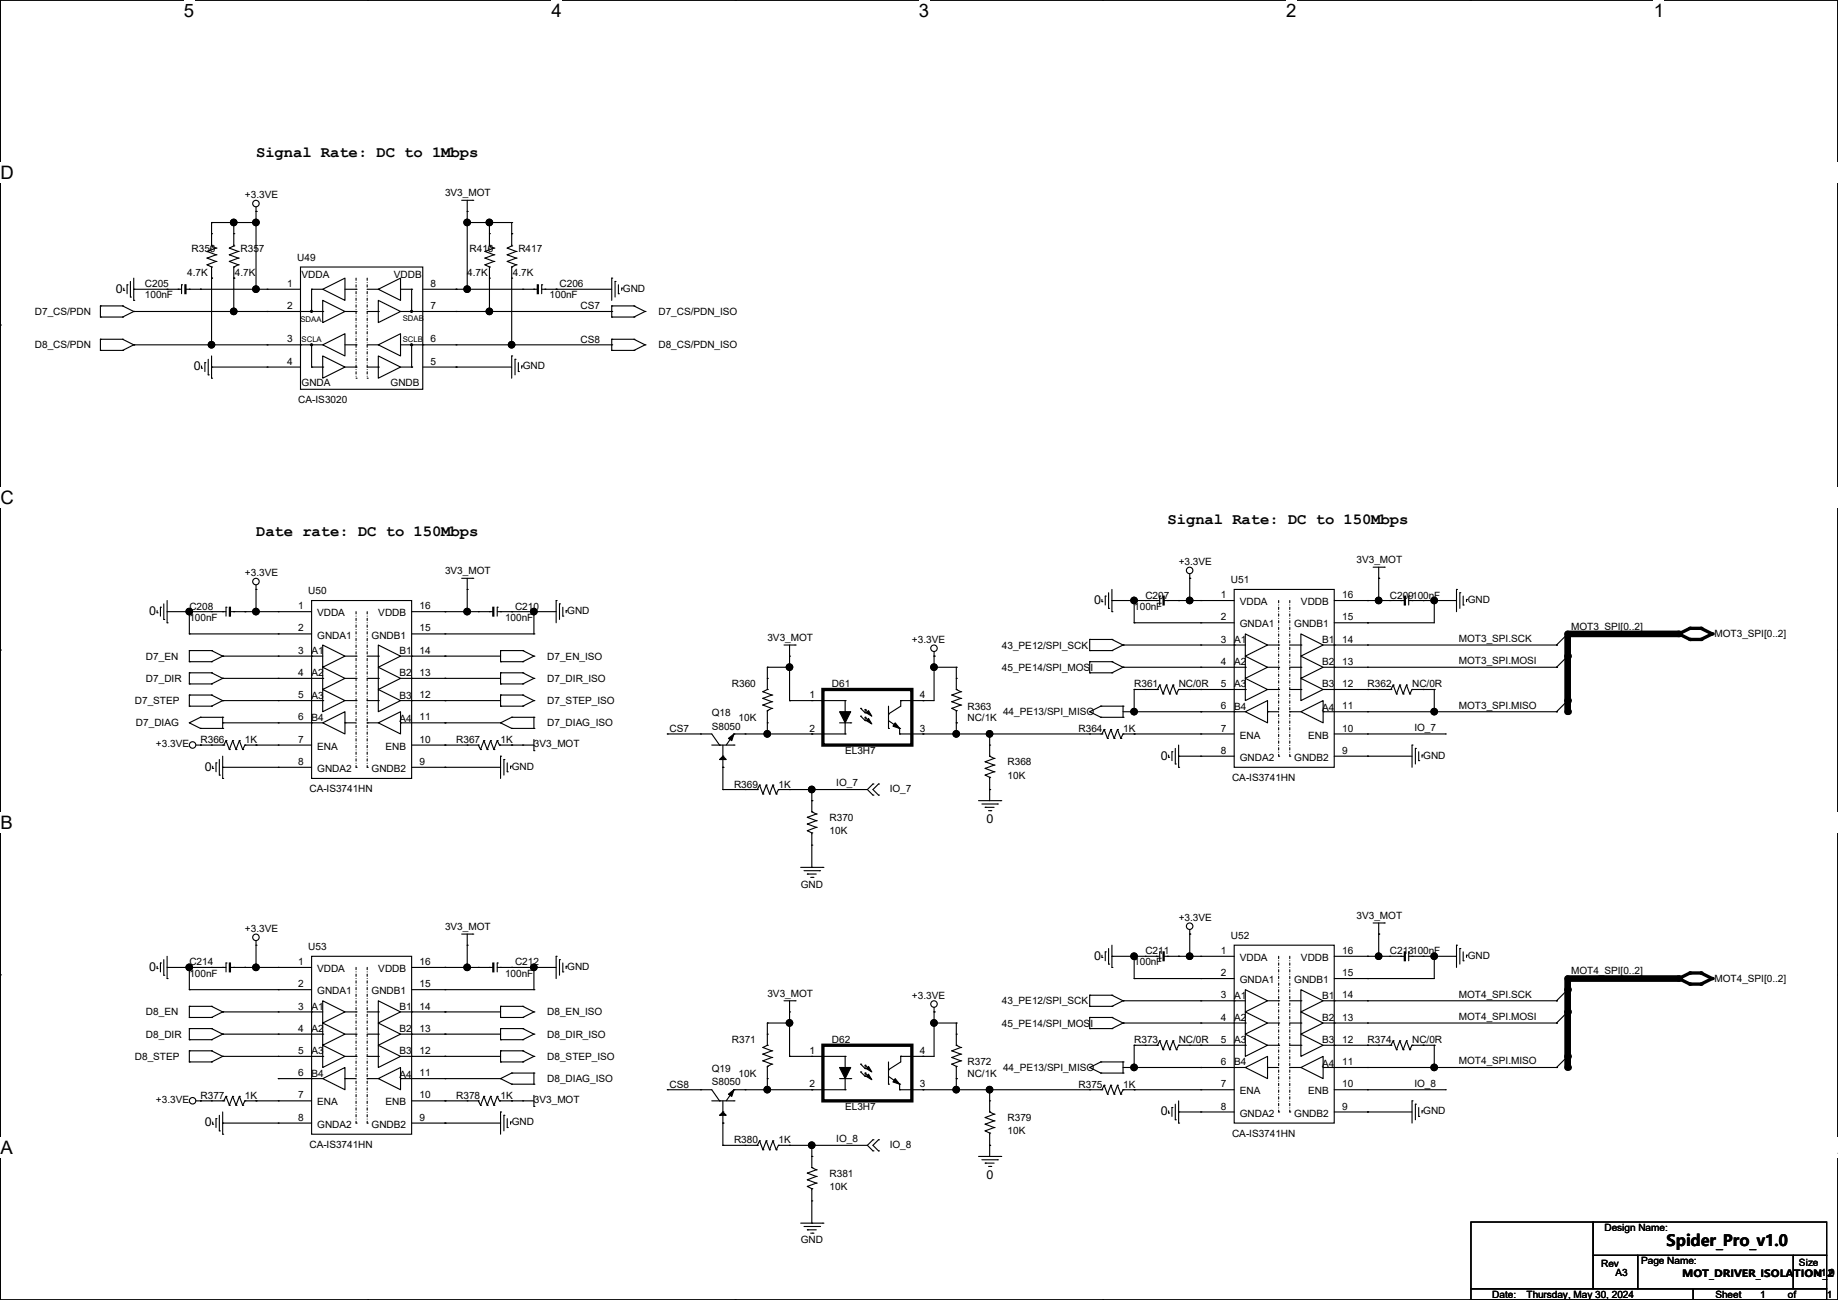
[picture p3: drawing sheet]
<svg xmlns="http://www.w3.org/2000/svg" width="420mm" height="297mm" viewBox="0 0 420 297" stroke-linecap="round" stroke-linejoin="round" font-family="sans-serif">
<defs><g id="words">
<g font-size="4.2">
<text x="42" y="3.9">5</text>
<text x="126" y="3.9">4</text>
<text x="210" y="3.9">3</text>
<text x="293.9" y="3.9">2</text>
<text x="377.9" y="3.9">1</text>
<text x=".1" y="40.9">D</text>
<text x=".1" y="115.1">C</text>
<text x=".1" y="189.4">B</text>
<text x=".1" y="263.6">A</text>
<text x="419.9" y="263.6">A</text>
</g>
<g font-size="3.6">
<text x="58.5" y="36">Signal Rate: DC to 1Mbps</text>
<text x="266.8" y="119.8">Signal Rate: DC to 150Mbps</text>
<text x="58.5" y="122.3">Date rate: DC to 150Mbps</text>
<text x="380.8" y="284.7">Spider_Pro_v1.0</text>
</g>
<g font-size="2.8">
<text x="26.5" y="66.8">0</text>
<text x="44.3" y="84.6">0</text>
<text x="250" y="138">0</text>
<text x="34.1" y="140.5">0</text>
<text x="265.3" y="173.5">0</text>
<text x="46.8" y="176.1">0</text>
<text x="225.4" y="188">0</text>
<text x="34.1" y="221.8">0</text>
<text x="250" y="219.2">0</text>
<text x="46.8" y="257.3">0</text>
<text x="265.3" y="254.8">0</text>
<text x="225.4" y="269.3">0</text>
</g>
<g font-size="2.3">
<text x="56" y="45.3">+3.3VE</text>
<text x="101.7" y="44.8">3V3_MOT</text>
<text x="43.8" y="57.5">R356</text>
<text x="55" y="57.5">R357</text>
<text x="67.9" y="59.5">U49</text>
<text x="107.3" y="57.5">R416</text>
<text x="118.5" y="57.5">R417</text>
<text x="33.1" y="65.6">C205</text>
<text x="42.8" y="63.1">4.7K</text>
<text x="53.7" y="63.1">4.7K</text>
<text x="65.6" y="65.5">1</text>
<text x="68.9" y="63.6">VDDA</text>
<text x="90" y="63.6">VDDB</text>
<text x="98.4" y="65.5">8</text>
<text x="106.8" y="63.1">4.7K</text>
<text x="117.2" y="63.1">4.7K</text>
<text x="127.9" y="65.6">C206</text>
<text x="8" y="72">D7_CS/PDN</text>
<text x="33.1" y="68.2">100nF</text>
<text x="65.6" y="70.6">2</text>
<text x="98.4" y="70.6">7</text>
<text x="125.6" y="68.2">100nF</text>
<text x="132.7" y="70.7">CS7</text>
<text x="142.3" y="66.6">GND</text>
<text x="150.5" y="72">D7_CS/PDN_ISO</text>
<text x="8" y="79.6">D8_CS/PDN</text>
<text x="65.6" y="78.2">3</text>
<text x="65.6" y="83.3">4</text>
<text x="98.4" y="83.3">5</text>
<text x="98.4" y="78.2">6</text>
<text x="132.7" y="78.3">CS8</text>
<text x="150.5" y="79.6">D8_CS/PDN_ISO</text>
<text x="68.9" y="88.2">GNDA</text>
<text x="89.2" y="88.2">GNDB</text>
<text x="119.5" y="84.4">GND</text>
<text x="68.2" y="92">CA-IS3020</text>
<text x="56" y="131.7">+3.3VE</text>
<text x="101.7" y="131.1">3V3_MOT</text>
<text x="269.3" y="129.1">+3.3VE</text>
<text x="310" y="128.6">3V3_MOT</text>
<text x="70.4" y="135.7">U50</text>
<text x="261.7" y="136.7">C207</text>
<text x="279" y="136.7">1</text>
<text x="281.3" y="133.2">U51</text>
<text x="306.7" y="136.7">16</text>
<text x="317.6" y="136.7">C209100nF</text>
<text x="335.4" y="137.8">GND</text>
<text x="43.3" y="139.3">C208</text>
<text x="43.3" y="141.8">100nF</text>
<text x="68.2" y="139.2">1</text>
<text x="72.5" y="140.8">VDDA</text>
<text x="86.4" y="140.8">VDDB</text>
<text x="95.8" y="139.2">16</text>
<text x="115.4" y="141.8">100nF</text>
<text x="117.7" y="139.3">C210</text>
<text x="129.6" y="140.3">GND</text>
<text x="259.2" y="139.3">100nF</text>
<text x="279" y="141.7">2</text>
<text x="283.3" y="143.3">GNDA1</text>
<text x="283.3" y="138.3">VDDA</text>
<text x="295.8" y="143.3">GNDB1</text>
<text x="297.3" y="138.3">VDDB</text>
<text x="306.7" y="141.7">15</text>
<text x="359" y="143.8">MOT3_SPI[0..2]</text>
<text x="68.2" y="149.4">3</text>
<text x="68.2" y="144.3">2</text>
<text x="71.2" y="149.4">A1</text>
<text x="72.5" y="145.9">GNDA1</text>
<text x="84.9" y="145.9">GNDB1</text>
<text x="91.3" y="149.4">B1</text>
<text x="95.8" y="149.4">14</text>
<text x="95.8" y="144.3">15</text>
<text x="175.4" y="146.4">3V3_MOT</text>
<text x="208.4" y="146.9">+3.3VE</text>
<text x="229" y="148.2">43_PE12/SPI_SCK</text>
<text x="279" y="146.8">3</text>
<text x="282" y="146.9">A1</text>
<text x="302.1" y="146.9">B1</text>
<text x="306.7" y="146.8">14</text>
<text x="333.4" y="146.6">MOT3_SPI.SCK</text>
<text x="391.8" y="145.6">MOT3_SPI[0..2]</text>
<text x="33.4" y="150.7">D7_EN</text>
<text x="33.4" y="155.8">D7_DIR</text>
<text x="68.2" y="154.4">4</text>
<text x="71.2" y="154.5">A2</text>
<text x="91.3" y="154.5">B2</text>
<text x="95.8" y="154.4">13</text>
<text x="125.1" y="150.7">D7_EN_ISO</text>
<text x="125.1" y="155.8">D7_DIR_ISO</text>
<text x="229" y="153.2">45_PE14/SPI_MOSI</text>
<text x="279" y="151.9">4</text>
<text x="282" y="152">A2</text>
<text x="302.1" y="152">B2</text>
<text x="306.7" y="151.9">13</text>
<text x="333.4" y="151.7">MOT3_SPI.MOSI</text>
<text x="30.8" y="160.9">D7_STEP</text>
<text x="68.2" y="159.5">5</text>
<text x="71.2" y="159.6">A3</text>
<text x="91.3" y="159.6">B3</text>
<text x="95.8" y="159.5">12</text>
<text x="125.1" y="160.9">D7_STEP_ISO</text>
<text x="167.2" y="157.1">R360</text>
<text x="185" y="159.5">1</text>
<text x="190.1" y="157.1">D61</text>
<text x="210.2" y="159.5">4</text>
<text x="259.2" y="157.1">R361</text>
<text x="269.3" y="157.1">NC/0R</text>
<text x="279" y="157">5</text>
<text x="282" y="157.1">A3</text>
<text x="302.1" y="157.1">B3</text>
<text x="306.7" y="157">12</text>
<text x="312.5" y="157.1">R362</text>
<text x="322.7" y="157.1">NC/0R</text>
<text x="333.4" y="161.9">MOT3_SPI.MISO</text>
<text x="31.1" y="165.9">D7_DIAG</text>
<text x="68.2" y="164.6">6</text>
<text x="71.2" y="164.7">B4</text>
<text x="91.3" y="164.9">A4</text>
<text x="95.8" y="164.6">11</text>
<text x="125.1" y="165.9">D7_DIAG_ISO</text>
<text x="153" y="167.2">CS7</text>
<text x="162.7" y="163.7">Q18</text>
<text x="162.7" y="166.7">S8050</text>
<text x="168.8" y="164.7">10K</text>
<text x="185" y="167.1">2</text>
<text x="210.2" y="167.1">3</text>
<text x="221.1" y="162.1">R363</text>
<text x="221.1" y="164.7">NC/1K</text>
<text x="229.2" y="163.4">44_PE13/SPI_MISO</text>
<text x="246.5" y="167.2">R364</text>
<text x="256.6" y="167.2">1K</text>
<text x="279" y="167.1">7</text>
<text x="279" y="162.1">6</text>
<text x="282" y="162.1">B4</text>
<text x="302.1" y="162.4">A4</text>
<text x="306.7" y="167.1">10</text>
<text x="306.7" y="162.1">11</text>
<text x="323.2" y="167">IO_7</text>
<text x="35.6" y="170.8">+3.3VE</text>
<text x="45.8" y="169.8">R366</text>
<text x="56" y="169.8">1K</text>
<text x="68.2" y="169.7">7</text>
<text x="72.5" y="171.3">ENA</text>
<text x="88.1" y="171.3">ENB</text>
<text x="95.8" y="169.7">10</text>
<text x="104.2" y="169.8">R367</text>
<text x="114.4" y="169.8">1K</text>
<text x="122" y="170.8">3V3_MOT</text>
<text x="193.1" y="172.3">EL3H7</text>
<text x="279" y="172.2">8</text>
<text x="283.3" y="168.7">ENA</text>
<text x="283.3" y="173.8">GNDA2</text>
<text x="295.8" y="173.8">GNDB2</text>
<text x="298.9" y="168.7">ENB</text>
<text x="306.7" y="172.2">9</text>
<text x="325.2" y="173.3">GND</text>
<text x="68.2" y="174.8">8</text>
<text x="72.5" y="176.4">GNDA2</text>
<text x="84.9" y="176.4">GNDB2</text>
<text x="95.8" y="174.8">9</text>
<text x="116.9" y="175.9">GND</text>
<text x="167.7" y="179.9">R369</text>
<text x="177.9" y="179.9">1K</text>
<text x="191.1" y="179.7">IO_7</text>
<text x="230.2" y="174.8">R368</text>
<text x="230.2" y="177.9">10K</text>
<text x="281.5" y="178.4">CA-IS3741HN</text>
<text x="70.7" y="180.9">CA-IS3741HN</text>
<text x="203.3" y="180.9">IO_7</text>
<text x="189.6" y="187.5">R370</text>
<text x="189.6" y="190.6">10K</text>
<text x="183" y="202.8">GND</text>
<text x="310" y="209.9">3V3_MOT</text>
<text x="56" y="212.9">+3.3VE</text>
<text x="101.7" y="212.4">3V3_MOT</text>
<text x="269.3" y="210.4">+3.3VE</text>
<text x="281.3" y="214.5">U52</text>
<text x="43.3" y="220.6">C214</text>
<text x="68.2" y="220.5">1</text>
<text x="70.4" y="217">U53</text>
<text x="95.8" y="220.5">16</text>
<text x="117.7" y="220.6">C212</text>
<text x="129.6" y="221.6">GND</text>
<text x="259.2" y="220.6">100nF</text>
<text x="261.7" y="218">C211</text>
<text x="279" y="217.9">1</text>
<text x="283.3" y="219.5">VDDA</text>
<text x="297.3" y="219.5">VDDB</text>
<text x="306.7" y="217.9">16</text>
<text x="317.6" y="218">C213100nF</text>
<text x="335.4" y="219">GND</text>
<text x="43.3" y="223.1">100nF</text>
<text x="68.2" y="225.6">2</text>
<text x="72.5" y="227.2">GNDA1</text>
<text x="72.5" y="222.1">VDDA</text>
<text x="84.9" y="227.2">GNDB1</text>
<text x="86.4" y="222.1">VDDB</text>
<text x="95.8" y="225.6">15</text>
<text x="115.4" y="223.1">100nF</text>
<text x="175.4" y="227.7">3V3_MOT</text>
<text x="279" y="223">2</text>
<text x="283.3" y="224.6">GNDA1</text>
<text x="295.8" y="224.6">GNDB1</text>
<text x="306.7" y="223">15</text>
<text x="333.4" y="227.9">MOT4_SPI.SCK</text>
<text x="359" y="222.6">MOT4_SPI[0..2]</text>
<text x="391.8" y="224.4">MOT4_SPI[0..2]</text>
<text x="33.4" y="232">D8_EN</text>
<text x="68.2" y="230.6">3</text>
<text x="71.2" y="230.7">A1</text>
<text x="91.3" y="230.7">B1</text>
<text x="95.8" y="230.6">14</text>
<text x="125.1" y="232">D8_EN_ISO</text>
<text x="208.4" y="228.2">+3.3VE</text>
<text x="229" y="229.4">43_PE12/SPI_SCK</text>
<text x="279" y="228.1">3</text>
<text x="279" y="233.2">4</text>
<text x="282" y="228.2">A1</text>
<text x="282" y="233.3">A2</text>
<text x="302.1" y="228.2">B1</text>
<text x="302.1" y="233.3">B2</text>
<text x="306.7" y="228.1">14</text>
<text x="306.7" y="233.2">13</text>
<text x="333.4" y="233">MOT4_SPI.MOSI</text>
<text x="33.4" y="237.1">D8_DIR</text>
<text x="68.2" y="235.7">4</text>
<text x="71.2" y="235.8">A2</text>
<text x="91.3" y="235.8">B2</text>
<text x="95.8" y="235.7">13</text>
<text x="125.1" y="237.1">D8_DIR_ISO</text>
<text x="167.2" y="238.3">R371</text>
<text x="190.1" y="238.3">D62</text>
<text x="229" y="234.5">45_PE14/SPI_MOSI</text>
<text x="259.2" y="238.3">R373</text>
<text x="269.3" y="238.3">NC/0R</text>
<text x="279" y="238.3">5</text>
<text x="282" y="238.3">A3</text>
<text x="302.1" y="238.3">B3</text>
<text x="306.7" y="238.3">12</text>
<text x="312.5" y="238.3">R374</text>
<text x="322.7" y="238.3">NC/0R</text>
<text x="30.8" y="242.1">D8_STEP</text>
<text x="68.2" y="240.8">5</text>
<text x="68.2" y="245.9">6</text>
<text x="71.2" y="240.9">A3</text>
<text x="71.2" y="246">B4</text>
<text x="91.3" y="240.9">B3</text>
<text x="95.8" y="240.8">12</text>
<text x="95.8" y="245.9">11</text>
<text x="125.1" y="242.1">D8_STEP_ISO</text>
<text x="162.7" y="244.9">Q19</text>
<text x="168.8" y="246">10K</text>
<text x="185" y="240.8">1</text>
<text x="210.2" y="240.8">4</text>
<text x="221.1" y="243.4">R372</text>
<text x="221.1" y="246">NC/1K</text>
<text x="229.2" y="244.7">44_PE13/SPI_MISO</text>
<text x="279" y="243.3">6</text>
<text x="282" y="243.4">B4</text>
<text x="302.1" y="243.7">A4</text>
<text x="306.7" y="243.3">11</text>
<text x="333.4" y="243.2">MOT4_SPI.MISO</text>
<text x="45.8" y="251">R377</text>
<text x="56" y="251">1K</text>
<text x="68.2" y="251">7</text>
<text x="91.3" y="246.2">A4</text>
<text x="95.8" y="251">10</text>
<text x="104.2" y="251">R378</text>
<text x="114.4" y="251">1K</text>
<text x="125.1" y="247.2">D8_DIAG_ISO</text>
<text x="153" y="248.5">CS8</text>
<text x="162.7" y="248">S8050</text>
<text x="185" y="248.4">2</text>
<text x="210.2" y="248.4">3</text>
<text x="246.5" y="248.5">R375</text>
<text x="256.6" y="248.5">1K</text>
<text x="279" y="248.4">7</text>
<text x="283.3" y="250">ENA</text>
<text x="298.9" y="250">ENB</text>
<text x="306.7" y="248.4">10</text>
<text x="323.2" y="248.2">IO_8</text>
<text x="35.6" y="252.1">+3.3VE</text>
<text x="68.2" y="256">8</text>
<text x="72.5" y="252.6">ENA</text>
<text x="72.5" y="257.6">GNDA2</text>
<text x="84.9" y="257.6">GNDB2</text>
<text x="88.1" y="252.6">ENB</text>
<text x="95.8" y="256">9</text>
<text x="116.9" y="257.1">GND</text>
<text x="122" y="252.1">3V3_MOT</text>
<text x="193.1" y="253.6">EL3H7</text>
<text x="230.2" y="256.1">R379</text>
<text x="279" y="253.5">8</text>
<text x="283.3" y="255.1">GNDA2</text>
<text x="295.8" y="255.1">GNDB2</text>
<text x="306.7" y="253.5">9</text>
<text x="325.2" y="254.6">GND</text>
<text x="70.7" y="262.2">CA-IS3741HN</text>
<text x="167.7" y="261.2">R380</text>
<text x="177.9" y="261.2">1K</text>
<text x="191.1" y="260.9">IO_8</text>
<text x="203.3" y="262.2">IO_8</text>
<text x="230.2" y="259.2">10K</text>
<text x="281.5" y="259.7">CA-IS3741HN</text>
<text x="189.6" y="268.8">R381</text>
<text x="189.6" y="271.9">10K</text>
<text x="366.6" y="281.3">Design Name:</text>
<text x="183" y="284.1">GND</text>
<text x="365.9" y="289.4">Rev</text>
<text x="369.2" y="291.4">A3</text>
<text x="375" y="288.9">Page Name:</text>
<text x="384.4" y="291.8">MOT_DRIVER_ISOLATION_2</text>
<text x="411.1" y="289.1">Size</text>
<text x="414.9" y="291.4">v1.0</text>
<text x="341" y="296.5">Date:</text>
<text x="348.8" y="296.5">Thursday, May 30, 2024</text>
<text x="392" y="296.5">Sheet</text>
<text x="402.2" y="296.5">1</text>
<text x="408.5" y="296.5">of</text>
<text x="417.4" y="296.5">1</text>
</g>
<g font-size="1.8">
<text x="68.7" y="73.5">SDAA</text>
<text x="92" y="73.3">SDAB</text>
<text x="68.9" y="78.1">SCLA</text>
<text x="92" y="78.1">SCLB</text>
</g>
</g></defs>
<path d="M.1 0h419.8v297h-419.8z" fill="none" stroke="#000" stroke-width=".25"/>
<path d="M42 0h2.4v4.8h-2.4z" fill="#fff"/>
<path d="M84 0h.1M84 297h.1" fill="none" stroke="#000" stroke-width=".25"/>
<path d="M126 0h2.4v4.8h-2.4z" fill="#fff"/>
<path d="M168 0h.1M168 297h.1" fill="none" stroke="#000" stroke-width=".25"/>
<path d="M210 0h2.3v4.8h-2.3z" fill="#fff"/>
<path d="M252 0h.1M252 297h.1" fill="none" stroke="#000" stroke-width=".25"/>
<path d="M293.9 0h2.4v4.8h-2.4z" fill="#fff"/>
<path d="M336 0h.1M336 297h.1" fill="none" stroke="#000" stroke-width=".25"/>
<g fill="#fff">
<path d="M377.9 0h2.4v4.8h-2.4z"/>
<path d="M.1 37.1h3v4.8h-3z"/>
<path d="M419.9 37.1l.1 4.8z"/>
<path d="M.1 111.3h3v4.8h-3z"/>
<path d="M419.9 111.3l.1 4.8z"/>
</g>
<path d="M.1 74.3h.1M419.9 74.3h.1" fill="none" stroke="#000" stroke-width=".25"/>
<g fill="#fff">
<path d="M.1 185.6h2.8v4.7h-2.8z"/>
<path d="M419.9 185.6l.1 4.7z"/>
</g>
<path d="M.1 148.5h.1M419.9 148.5h.1" fill="none" stroke="#000" stroke-width=".25"/>
<g fill="#fff">
<path d="M0 259.8h2.9v4.7h-2.9z"/>
<path d="M419.9 259.8h.1v4.7h-.1z"/>
</g>
<g fill="none" stroke="#000" stroke-width=".25">
<path d="M47.3 57.4h.1M47.3 59h.1M47.3 57.4l2.1 .8M47.3 59l2.1 .7M48.3 56.2h.1M48.3 53.4h.1M48.3 50.8h.1M48.3 50.8v5.4M48.3 56.2l1.1 .5M48.3 50.8h10.2M49.4 56.7h.1M49.4 58.2h.1"/>
<path d="M49.4 59.7h.1M49.4 56.7l-2.1 .7M49.4 58.2l-2.1 .8M49.4 59.7l-2.1 .8M52.4 56.7h.1M52.4 58.2h.1M52.4 59.7h.1M52.4 56.7l2 .7M52.4 58.2l2 .8M52.4 59.7l2 .8M53.4 56.2h.1M53.4 53.4h.1"/>
<path d="M53.4 50.8h.1M53.4 56.2l-1 .5M53.4 50.8v5.4M54.4 57.4h.1M54.4 59h.1M54.4 57.4l-2 .8M54.4 59l-2 .7M58.5 48.3h.1M58.5 50.8h.1M58.5 47.3v18.8M105.5 45.8h2.5M106.8 48.3h.1"/>
<path d="M106.8 50.8h.1M106.8 45.8v20.3M106.8 50.8h10.1M108 45.8h.1M110.8 57.4h.1M110.8 59h.1M110.8 57.4l2.1 .8M110.8 59l2.1 .7M111.8 56.2h.1M111.8 53.4h.1M111.8 50.8h.1M111.8 56.2l1.1 .5"/>
<path d="M111.8 50.8v5.4M112.9 56.7h.1M112.9 58.2h.1M112.9 59.7h.1M112.9 56.7l-2.1 .7M112.9 58.2l-2.1 .8M112.9 59.7l-2.1 .8M115.9 56.7h.1M115.9 58.2h.1M115.9 59.7h.1M115.9 56.7l2 .7M115.9 58.2l2 .8"/>
<path d="M115.9 59.7l2 .8M116.9 56.2h.1M116.9 53.4h.1M116.9 50.8h.1M116.9 50.8v5.4M116.9 56.2l-1 .5M117.9 57.4h.1M117.9 59h.1M117.9 57.4l-2 .8M117.9 59l-2 .7M22.9 72.4h.1M22.9 69.9h.1"/>
<path d="M22.9 77.5h.1M22.9 69.9h5.1M22.9 72.4h5.1M22.9 77.5h5.1M22.9 69.9v2.5M22.9 77.5v2.6M28 69.9h.1M28 72.4h.1M28 77.5h.1M28 69.9l2.6 1.3M28 77.5l2.6 1.3M28.3 66.3h.1"/>
<path d="M28.3 65.8v.5M29 65.1h.1M29 65.1v2M29.8 67.9h.1M29.8 64.3v3.6M30.6 71.2h.1M30.6 78.8h.1M30.6 68.6h.1M30.6 66.1h.1M30.6 71.2l-2.6 1.2M30.6 78.8l-2.6 1.3M30.6 63.5v5.1"/>
<path d="M30.6 66.1h10.9M30.6 71.2h43.1M30.6 78.8h43.1M38.2 66.1h.1M40.7 66.1h.1M41.5 65.1h.1M41.5 65.1v2M42.5 66.1h26.2M43.3 66.1h.1M45.8 66.1h.1M47.3 60.5h.1M47.3 60.5l1 .5"/>
<path d="M48.3 61h.1M48.3 63.5h.1M48.3 78.8h.1M48.3 61v17.8M53.4 61h.1M53.4 63.5h.1M53.4 71.2h.1M53.4 61v10.2M54.4 60.5h.1M54.4 60.5l-1 .5M58.5 66.1h.1M61 66.1h.1"/>
<path d="M61 71.2h.1M61 78.8h.1M68.7 61h27.9v27.9h-27.9zM68.7 78.8h.1M71.2 66.1h.1M71.2 71.2h.1M71.2 66.1h2.5M71.2 66.1v5.1M71.2 78.8v5.1M73.7 68.6l5.1 2.6-5.1 2.5zM73.7 66.1l5.1-2.6v5.1zM73.7 78.8l5.1-2.6v5.1z"/>
<path d="M73.7 71.2h.1M78.8 66.1h2.6M78.8 71.2h2.6M78.8 78.8h2.6M81.4 66.1h.1M81.4 71.2h.1M81.4 78.8h.1M83.9 66.1h2.5M83.9 71.2h2.5M83.9 78.8h2.5M86.4 68.6l5.1 2.6-5.1 2.5zM86.4 66.1l5.1-2.6v5.1z"/>
<path d="M86.4 78.8l5.1-2.6v5.1zM86.4 66.1h.1M86.4 71.2h.1M86.4 78.8h.1M91.5 66.1h2.6M91.5 71.2h48.3M91.5 78.8h48.3M94.1 66.1h.1M94.1 71.2h.1M94.1 66.1v5.1M94.1 78.8v5.1M96.6 71.2h.1"/>
<path d="M96.6 78.8h.1M96.6 66.1h26.2M104.2 78.8h.1M104.2 71.2h.1M104.2 66.1h.1M106.8 66.1h.1M110.8 60.5h.1M110.8 60.5l1 .5M111.8 61h.1M111.8 63.5h.1M111.8 71.2h.1M111.8 61v10.2"/>
<path d="M116.9 61h.1M116.9 63.5h.1M116.9 78.8h.1M116.9 61v17.8M117.9 60.5h.1M117.9 60.5l-1 .5M119.5 66.1h.1M122 66.1h.1M123.8 65.1h.1M123.8 66.1h16M123.8 65.1v2M124.5 66.1h.1"/>
<path d="M127.1 66.1h.1M139.8 72.4h.1M139.8 69.9h.1M139.8 77.5h.1M139.8 63.5h.1M139.8 78.8h.1M139.8 71.2h.1M139.8 69.9h5.1M139.8 72.4h5.1M139.8 63.5v5.1M139.8 69.9v2.5M139.8 77.5v2.6"/>
<path d="M139.8 77.5h5.1M140.5 64.3h.1M140.5 64.3v3.6M141.3 67.1h.1M141.3 65.1v2M142.1 65.8h.1M142.1 65.8v.5M144.9 69.9h.1M144.9 72.4h.1M144.9 77.5h.1M144.9 69.9l2.5 1.3M144.9 77.5l2.5 1.3"/>
<path d="M147.4 71.2h.1M147.4 78.8h.1M147.4 71.2l-2.5 1.2M147.4 78.8l-2.5 1.3M22.9 80.1h.1M22.9 80.1h5.1M28 80.1h.1M46.1 84.1h.1M46.1 83.6v.5M46.8 82.8h.1M46.8 82.8v2.1M47.6 85.6h.1"/>
<path d="M47.6 82.1v3.5M48.3 86.4h.1M48.3 83.9h.1M48.3 81.3v5.1M48.3 83.9h20.4M61 83.9h.1M71.2 83.9h.1M71.2 83.9h2.5M73.7 81.3l5.1 2.6-5.1 2.5zM73.7 83.9h.1M78.8 83.9h2.6M81.4 83.9h.1"/>
<path d="M83.9 83.9h2.5M86.4 81.3l5.1 2.6-5.1 2.5zM86.4 83.9h.1M91.5 83.9h2.6M94.1 83.9h.1M96.6 83.9h20.3M104.2 83.9h.1M116.9 81.3h.1M116.9 81.3v5.1M117.7 82.1h.1M117.7 82.1v3.5M118.4 84.9h.1"/>
<path d="M118.4 82.8v2.1M119.2 83.6h.1M119.2 83.6v.5M139.8 80.1h.1M139.8 80.1h5.1M144.9 80.1h.1M35.9 140h.1M35.9 139.5v.5M36.7 138.7h.1M36.7 138.7v2.1M37.4 138v3.5M38.2 137.2v5.1"/>
<path d="M38.2 139.7h13.4M43.3 139.7h.1M43.3 139.7v5.1M48.3 139.7h.1M50.9 139.7h.1M51.6 138.7h.1M51.6 138.7v2.1M52.7 139.7h18.5M53.4 139.7h.1M56 139.7h.1M58.5 134.7h.1M58.5 139.7h.1"/>
<path d="M58.5 133.6v6.1M63.6 139.7h.1M71.2 137.2h22.9v40.6h-22.9zM94.1 139.7h18.5M101.7 139.7h.1M105.5 132.1h2.5M106.8 134.7h.1M106.8 139.7h.1M106.8 132.1v7.6M108 132.1h.1M109.3 139.7h.1M111.8 139.7h.1"/>
<path d="M113.6 138.7h.1M113.6 139.7h13.5M113.6 138.7v2.1M114.4 139.7h.1M116.9 139.7h.1M122 139.7h.1M122 139.7v5.1M127.1 137.2h.1M127.1 137.2v5.1M127.8 138h.1M127.8 138v3.5M128.6 138.7v2.1"/>
<path d="M129.4 139.5h.1M129.4 139.5v.5M251.8 137.5h.1M251.8 136.9v.6M252.6 136.2h.1M252.6 136.2v2M253.3 139h.1M253.3 135.4v3.6M254.1 139.7h.1M254.1 137.2h.1M254.1 134.7v5M254.1 137.2h10.9"/>
<path d="M259.2 137.2h.1M259.2 137.2v5.1M261.7 137.2h.1M264.2 137.2h.1M265 136.2h.1M265 136.2v2M266 137.2h16M266.8 137.2h.1M269.3 137.2h.1M271.9 132.1h.1M271.9 137.2h.1M271.9 131.1v6.1"/>
<path d="M274.4 137.2h.1M282 134.7h22.9v40.6h-22.9zM304.9 137.2h16M312.5 137.2h.1M313.8 129.6h2.5M315 132.1h.1M315 137.2h.1M315 129.6v7.6M316.3 129.6h.1M317.6 137.2h.1M320.1 137.2h.1M321.9 136.2h.1"/>
<path d="M321.9 137.2h10.9M321.9 136.2v2M322.7 137.2h.1M325.2 137.2h.1M327.7 137.2h.1M327.7 137.2v5.1h-22.8M332.8 134.7h.1M332.8 134.7v5M333.6 135.4h.1M333.6 135.4v3.6M334.3 138.2h.1M334.3 136.2v2"/>
<path d="M335.1 136.9h.1M335.1 136.9v.6M37.4 141.5h.1M38.2 142.3h.1M43.3 151.2h.1M43.3 148.6h.1M43.3 156.3h.1M43.3 153.7h.1M43.3 158.8h.1M43.3 144.8h.1M43.3 148.6h5M43.3 151.2h5"/>
<path d="M43.3 153.7h5M43.3 148.6v2.6M43.3 153.7v2.6M43.3 158.8v2.5M43.3 156.3h5M43.3 158.8h5M43.3 144.8h27.9M48.3 148.6h.1M48.3 151.2h.1M48.3 153.7h.1M48.3 156.3h.1M48.3 158.8h.1"/>
<path d="M48.3 148.6l2.6 1.3M48.3 153.7l2.6 1.3M48.3 158.8l2.6 1.3M50.9 149.9h.1M50.9 155h.1M50.9 149.9l-2.6 1.3M50.9 155l-2.6 1.3M50.9 149.9h22.8M50.9 155h22.8M63.6 149.9h.1M63.6 155h.1M63.6 144.8h.1"/>
<path d="M71.2 149.9h.1M73.7 147.4l5.1 2.5-5.1 2.5zM73.7 152.4l5.1 2.6-5.1 2.5zM73.7 157.5l5.1 2.6-5.1 2.5zM73.7 155h.1M78.8 149.9h2.6M78.8 155h2.6M81.4 149.9h.1M81.4 155h.1M83.9 149.9h2.5M83.9 155h2.5M86.4 147.4l5.1 2.5-5.1 2.5z"/>
<path d="M86.4 152.4l5.1 2.6-5.1 2.5zM86.4 157.5l5.1 2.6-5.1 2.5zM86.4 149.9h.1M86.4 155h.1M91.5 149.9h22.9M91.5 155h22.9M94.1 149.9h.1M94.1 155h.1M94.1 144.8h27.9M101.7 149.9h.1M101.7 155h.1M101.7 144.8h.1"/>
<path d="M114.4 151.2h.1M114.4 148.6h.1M114.4 156.3h.1M114.4 153.7h.1M114.4 158.8h.1M114.4 148.6h5.1M114.4 151.2h5.1M114.4 153.7h5.1M114.4 148.6v2.6M114.4 153.7v2.6M114.4 158.8v2.5M114.4 156.3h5.1"/>
<path d="M114.4 158.8h5.1M119.5 148.6h.1M119.5 151.2h.1M119.5 153.7h.1M119.5 156.3h.1M119.5 158.8h.1M119.5 148.6l2.5 1.3M119.5 153.7l2.5 1.3M119.5 158.8l2.5 1.3M122 149.9h.1M122 155h.1M122 144.8h.1"/>
<path d="M122 149.9l-2.5 1.3M122 155l-2.5 1.3M128.6 140.8h.1M174.3 159.6h.1M174.3 158h.1M174.3 159.6l2.1 .7M174.3 158l2.1 .8M175.3 157.5h.1M175.3 155h.1M175.3 152.4h.1M175.3 152.4v5.1M175.3 152.4h5.1"/>
<path d="M175.3 157.5l-1 .5M176.4 158.8h.1M176.4 158.8l-2.1 .8M179.2 147.4h2.5M180.4 149.9h.1M180.4 152.4h.1M180.4 147.4v12.7M181.7 147.4h.1M213.4 149.9h.1M213.4 152.4h.1M213.4 148.9v11.2h-7.6M213.4 152.4h5.1"/>
<path d="M217.5 158.8h.1M217.5 158.8l2 .8M218.5 157.5h.1M218.5 155h.1M218.5 152.4h.1M218.5 152.4v5.1M218.5 157.5l1 .5M219.5 159.6h.1M219.5 158h.1M219.5 159.6l-2 .7M219.5 158l-2 .8M249 148.6h.1"/>
<path d="M249 146.1h.1M249 153.7h.1M249 151.2h.1M249 146.1h5.1M249 148.6h5.1M249 146.1v2.5M249 151.2v2.5M249 151.2h5.1M249 153.7h5.1M254.1 146.1h.1M254.1 148.6h.1M254.1 151.2h.1"/>
<path d="M254.1 153.7h.1M254.1 146.1l2.5 1.3M254.1 151.2l2.5 1.2M256.6 147.4h.1M256.6 152.4h.1M256.6 147.4l-2.5 1.2M256.6 152.4l-2.5 1.3M256.6 147.4h28M256.6 152.4h28M259.2 142.3h.1M259.2 157.5h.1M259.2 157.5h5.3"/>
<path d="M259.2 142.3h22.8M259.2 157.5v5.1M261.7 157.5h.1M264.5 157.5h.1M265 156.5h.1M265 156.5l-.5 1M265 156.5l.8 2M265.8 158.5h.1M266.5 156.5h.1M266.5 156.5l-.7 2M266.5 156.5l.8 2M267.3 158.5h.1"/>
<path d="M268.1 156.5h.1M268.1 156.5l-.8 2M268.1 156.5l.7 2M268.8 158.5h.1M269.3 157.5h.1M269.3 157.5l-.5 1M269.3 157.5h15.3M271.9 157.5h.1M274.4 147.4h.1M274.4 152.4h.1M274.4 157.5h.1M274.4 142.3h.1"/>
<path d="M282 147.4h.1M284.6 144.8l5 2.6-5 2.5zM284.6 149.9l5 2.5-5 2.6zM284.6 155l5 2.5-5 2.6zM284.6 152.4h.1M284.6 157.5h.1M289.6 147.4h2.6M289.6 157.5h2.6M289.6 152.4h2.6M292.2 147.4h.1M292.2 152.4h.1M292.2 157.5h.1"/>
<path d="M294.7 147.4h2.6M294.7 157.5h2.6M294.7 152.4h2.6M297.3 144.8l5 2.6-5 2.5zM297.3 149.9l5 2.5-5 2.6zM297.3 155l5 2.5-5 2.6zM297.3 147.4h.1M297.3 152.4h.1M297.3 157.5h.1M302.3 147.4h53.4M302.3 157.5h15.5M302.3 152.4h53.4"/>
<path d="M304.9 147.4h.1M304.9 152.4h.1M304.9 157.5h.1M312.5 147.4h.1M312.5 152.4h.1M312.5 157.5h.1M312.5 142.3h.1M315 157.5h.1M317.8 157.5h.1M318.3 156.5h.1M318.3 156.5l-.5 1M318.3 156.5l.8 2"/>
<path d="M319.1 158.5h.1M319.9 156.5h.1M319.9 156.5l-.8 2M319.9 156.5l.7 2M320.6 158.5h.1M321.4 156.5h.1M321.4 156.5l-.8 2M321.4 156.5l.8 2M322.2 158.5h.1M322.7 157.5h.1M322.7 157.5h5M322.7 157.5l-.5 1"/>
<path d="M325.2 157.5h.1M327.7 157.5h.1M327.7 157.5v5.1M355.7 147.4h.1M355.7 152.4h.1M358.2 144.8l-2.5 2.6M358.2 149.9l-2.5 2.5M43.3 165.1h.1M43.3 161.3h.1M43.3 161.3h5M43.3 165.1l2.5 1.3M44.8 170.2h6.3"/>
<path d="M45.8 163.9h.1M45.8 166.4h.1M45.8 170.2h.1M45.8 163.9h5.1M45.8 163.9l-2.5 1.2M45.8 166.4h5.1M48.3 161.3h.1M48.3 170.2h.1M48.6 175.6h.1M48.6 175v.6M49.4 174.3h.1M49.4 174.3v2"/>
<path d="M50.1 177.1h.1M50.1 173.5v3.6M50.9 163.9h.1M50.9 166.4h.1M50.9 160.1h.1M50.9 177.8h.1M50.9 165.1h.1M50.9 175.3h.1M50.9 163.9v2.5M50.9 172.8v5M50.9 160.1l-2.6 1.2M50.9 160.1h22.8"/>
<path d="M50.9 165.1h22.8M50.9 175.3h20.3M51.1 170.2h.1M51.6 169.2h.1M51.6 169.2l-.5 1M51.6 169.2l.8 2M52.4 171.2h.1M53.2 169.2h.1M53.2 169.2l-.8 2M53.2 169.2l.7 2M53.9 171.2h.1M54.7 169.2h.1"/>
<path d="M54.7 169.2l-.8 2M54.7 169.2l.8 2M55.5 171.2h.1M56 170.2h.1M56 170.2h15.2M56 170.2l-.5 1M58.5 170.2h.1M63.6 160.1h.1M63.6 170.2h.1M63.6 175.3h.1M63.6 165.1h.1M71.2 165.1h.1"/>
<path d="M73.7 165.1l5.1-2.5v5.1zM73.7 160.1h.1M78.8 165.1h.1M78.8 160.1h2.6M78.8 165.1h2.6M81.4 160.1h.1M83.9 165.1h.1M83.9 160.1h2.5M83.9 165.1h2.5M86.4 165.1l5.1-2.5v5.1zM86.4 160.1h.1M91.5 165.1h.1"/>
<path d="M91.5 160.1h22.9M91.5 165.1h22.9M94.1 160.1h.1M94.1 170.2h15.2M94.1 175.3h20.3M101.7 160.1h.1M101.7 170.2h.1M101.7 175.3h.1M101.7 165.1h.1M106.8 170.2h.1M109.3 170.2h.1M109.3 170.2l.5 1"/>
<path d="M109.8 171.2h.1M110.6 169.2h.1M110.6 169.2l.7 2M110.6 169.2l-.8 2M111.3 171.2h.1M112.1 169.2h.1M112.1 169.2l.8 2M112.1 169.2l-.8 2M112.9 171.2h.1M113.6 169.2h.1M113.6 169.2l.5 1M113.6 169.2l-.7 2"/>
<path d="M114.1 170.2h.1M114.1 170.2h7.9M114.4 165.1h.1M114.4 161.3h.1M114.4 172.8h.1M114.4 161.3h5.1M114.4 172.8v5M114.4 165.1l2.5 1.3M115.1 173.5h.1M115.1 173.5v3.6M115.9 176.3h.1M115.9 174.3v2"/>
<path d="M116.7 175h.1M116.7 175v.6M116.9 163.9h.1M116.9 166.4h.1M116.9 170.2h.1M116.9 163.9h5.1M116.9 166.4h5.1M116.9 163.9l-2.5 1.2M119.5 161.3h.1M119.5 170.2h.1M122 163.9h.1M122 166.4h.1"/>
<path d="M122 160.1h.1M122 171.5h.1M122 163.9v2.5M122 169v2.5M122 160.1l-2.5 1.2M152.5 167.7h.1M152.5 167.7h10.1l1.8 2.5M160.1 167.7h.1M162.6 170.2h5.1M164.4 170.2h.1M165.2 172.8h.1M165.2 175.3h.1"/>
<path d="M165.2 170.2v10.2M167.7 167.7h.1M167.7 170.2h.1M167.7 167.7h25.4M167.7 167.7l-1.8 2.5M170.3 167.7h.1M173.6 179.4h.1M173.6 179.4l-.5 1M173.6 179.4l.7 2M174.3 161.1h.1M174.3 161.1l2.1 .7M175.1 179.4h.1"/>
<path d="M175.1 179.4l-.8 2M175.1 179.4l.8 2M175.3 162.3h.1M175.3 165.1h.1M175.3 167.7h.1M175.3 162.3v5.4M176.4 161.8h.1M176.4 160.3h.1M176.4 161.8l-1.1 .5M176.4 160.3l-2.1 .8M176.6 179.4h.1M176.6 179.4l-.7 2"/>
<path d="M176.6 179.4l.8 2M180.4 160.1h.1M180.4 160.1h12.7M185.5 160.1h.1M185.5 167.7h.1M188 167.7h.1M191.9 165.1h2.5M193.1 160.1h.1M193.1 162.6h.1M193.1 167.7h.1M193.1 160.1v2.5M193.1 165.1v2.6"/>
<path d="M194.4 165.1h.1M196.7 163.6h.1M196.7 161.8h.1M196.7 163.6l1 1M196.7 161.8l1 1.1M197.7 164.6h.1M197.7 163.9h.1M197.7 162.9h.1M197.7 162.1h.1M197.7 162.1v.8M197.7 163.9v.7M197.7 163.9l1 1"/>
<path d="M197.7 162.1l1 1M199.5 179.1h.1M199.5 179.1l-1.3 1.3M200.7 179.1h.1M200.7 179.1l-1.2 1.3 1.2 1.3M203 163.1h.1M203 166.4h.1M203 164.6l2.6 1.8M203 161.3v5.1M205.6 166.4h.1M205.6 167.7h.1M205.6 166.4v1.3"/>
<path d="M205.6 167.7h46.2M205.8 160.1h.1M205.8 160.1v1.2l-2.8 1.8M208.4 167.7h.1M210.9 167.7h.1M210.9 160.1h.1M217.5 161.8h.1M217.5 160.3h.1M217.5 161.8l1 .5M217.5 160.3l2 .8M218.5 162.3h.1M218.5 165.1h.1"/>
<path d="M218.5 167.7h.1M218.5 162.3v5.4M219.5 161.1h.1M219.5 161.1l-2 .7M225.1 177.1h.1M225.1 175.6h.1M225.1 174h.1M225.1 177.1l1 .5M225.1 175.6l2.1 .7M225.1 174l2.1 .8M226.1 172.8h.1M226.1 177.6h.1"/>
<path d="M226.1 170.2h.1M226.1 167.7h.1M226.1 172.8l1.1 .5M226.1 167.7v5.1M226.1 177.6v5.3M227.2 176.3h.1M227.2 174.8h.1M227.2 173.3h.1M227.2 176.3l-2.1 .8M227.2 174.8l-2.1 .8M227.2 173.3l-2.1 .7M249 162.6h.1"/>
<path d="M249 167.7h.1M249 162.6l2.5 1.3M251.5 161.3h.1M251.5 163.9h.1M251.5 161.3l-2.5 1.3M251.5 161.3h5.1M251.5 163.9h5.1M251.8 167.7h.1M252.3 166.7h.1M252.3 166.7l-.5 1M252.3 166.7l.8 2M253.1 168.7h.1"/>
<path d="M253.8 166.7h.1M253.8 166.7l-.7 2M253.8 166.7l.8 2M254.6 168.7h.1M255.4 166.7h.1M255.4 166.7l-.8 2M255.4 166.7l.7 2M256.1 168.7h.1M256.6 161.3h.1M256.6 163.9h.1M256.6 167.7h.1M256.6 161.3v2.6"/>
<path d="M256.6 167.7h25.4M256.6 162.6h28M256.6 167.7l-.5 1M259.2 167.7h.1M259.2 162.6h.1M267 173h.1M267 172.5v.5M267.8 171.7h.1M267.8 171.7v2.1M268.6 174.5h.1M268.6 171v3.5M269.3 175.3h.1"/>
<path d="M269.3 172.8h.1M269.3 170.2v5.1M269.3 172.8h12.7M274.4 167.7h.1M274.4 172.8h.1M274.4 162.6h.1M282 162.6h.1M284.6 162.6l5-2.5v5zM289.6 162.6h.1M289.6 162.6h2.6M294.7 162.6h.1M294.7 162.6h2.6"/>
<path d="M297.3 162.6l5-2.5v5zM302.3 162.6h.1M302.3 162.6h53.4M304.9 167.7h25.4M304.9 172.8h17.8M312.5 167.7h.1M312.5 172.8h.1M312.5 162.6h.1M322.7 170.2h.1M322.7 170.2v5.1M323.4 171h.1M323.4 171v3.5"/>
<path d="M324.2 173.8h.1M324.2 171.7v2.1M325 172.5h.1M325 172.5v.5M327.7 162.6h.1M330.3 167.7h.1M355.7 162.6h.1M358.2 160.1l-2.5 2.5M165.2 180.4h.1M165.2 180.4h7.9M170.3 180.4h.1M173.1 180.4h.1"/>
<path d="M174.3 181.4h.1M175.9 181.4h.1M177.4 181.4h.1M177.9 180.4h.1M177.9 180.4l-.5 1M177.9 180.4h20.3M180.4 180.4h.1M183 198.2h5M183.7 198.9h3.6M184.5 199.7h.1M184.5 189.8h.1M184.5 188.3h.1"/>
<path d="M184.5 186.7h.1M184.5 199.7h2M184.5 189.8l1 .5M184.5 188.3l2 .7M184.5 186.7l2 .8M185.5 185.5h.1M185.5 190.3h.1M185.5 182.9h.1M185.5 193.1h.1M185.5 180.4h.1M185.5 198.2h.1M185.5 185.5l1 .5"/>
<path d="M185.5 180.4v5.1M185.5 190.3v7.9M186.5 189h.1M186.5 187.5h.1M186.5 186h.1M186.5 189l-2 .8M186.5 187.5l-2 .8M186.5 186l-2 .7M187.3 198.9h.1M188 198.2h.1M198.2 180.4l1.3 1.3M199.5 181.7h.1"/>
<path d="M200.7 181.7h.1M223.6 182.9h5.1M224.4 183.7h3.5M225.1 184.4h.1M225.1 184.4h2.1M225.9 185.2h.5M226.1 180.4h.1M226.4 185.2h.1M227.9 183.7h.1M228.7 182.9h.1M37.4 219.2v3.6M38.2 218.5v5.1"/>
<path d="M58.5 215.9h.1M58.5 214.9v6.1M71.2 218.5h22.9v40.6h-22.9zM105.5 213.4h2.5M106.8 215.9h.1M106.8 213.4v7.6M108 213.4h.1M127.1 218.5h.1M127.1 218.5v5.1M127.8 219.2h.1M127.8 219.2v3.6M185.3 200.4h.5"/>
<path d="M185.8 200.4h.1M251.8 218.7h.1M251.8 218.2v.5M252.6 217.5h.1M252.6 217.5v2M253.3 216.7v3.6M254.1 218.5h.1M254.1 215.9v5.1M254.1 218.5h10.9M259.2 218.5h.1M259.2 218.5v5.1M261.7 218.5h.1"/>
<path d="M264.2 218.5h.1M265 217.5h.1M265 217.5v2M266 218.5h16M266.8 218.5h.1M269.3 218.5h.1M271.9 213.4h.1M271.9 218.5h.1M271.9 212.4v6.1M274.4 218.5h.1M282 215.9h22.9v40.7h-22.9zM304.9 218.5h16"/>
<path d="M312.5 218.5h.1M313.8 210.9h2.5M315 213.4h.1M315 218.5h.1M315 210.9v7.6M316.3 210.9h.1M317.6 218.5h.1M320.1 218.5h.1M321.9 217.5h.1M321.9 218.5h10.9M321.9 217.5v2M322.7 218.5h.1"/>
<path d="M325.2 218.5h.1M327.7 218.5h.1M327.7 218.5v5.1h-22.8M332.8 215.9h.1M332.8 215.9v5.1M333.6 216.7h.1M333.6 216.7v3.6M334.3 219.5h.1M334.3 217.5v2M335.1 218.2h.1M335.1 218.2v.5M.1 222.7h.1"/>
<path d="M35.9 221.3h.1M35.9 220.8v.5M36.7 220h.1M36.7 220v2M37.4 222.8h.1M38.2 223.6h.1M38.2 221h13.4M43.3 232.5h.1M43.3 229.9h.1M43.3 237.5h.1M43.3 235h.1M43.3 221h.1"/>
<path d="M43.3 226.1h.1M43.3 221v5.1M43.3 229.9v2.6M43.3 235v2.5M43.3 229.9h5M43.3 232.5h5M43.3 235h5M43.3 237.5h5M43.3 226.1h27.9M48.3 229.9h.1M48.3 232.5h.1M48.3 235h.1"/>
<path d="M48.3 237.5h.1M48.3 221h.1M48.3 229.9l2.6 1.3M48.3 235l2.6 1.3M50.9 231.2h.1M50.9 236.3h.1M50.9 221h.1M50.9 231.2l-2.6 1.3M50.9 236.3l-2.6 1.2M50.9 231.2h22.8M50.9 236.3h22.8M51.6 220h.1"/>
<path d="M51.6 220v2M52.7 221h18.5M53.4 221h.1M56 221h.1M58.5 221h.1M63.6 231.2h.1M63.6 236.3h.1M63.6 226.1h.1M63.6 221h.1M71.2 231.2h.1M73.7 228.6l5.1 2.6-5.1 2.5zM73.7 233.7l5.1 2.6-5.1 2.5z"/>
<path d="M73.7 238.8l5.1 2.5-5.1 2.6zM73.7 236.3h.1M78.8 231.2h2.6M78.8 236.3h2.6M81.4 231.2h.1M81.4 236.3h.1M83.9 231.2h2.5M83.9 236.3h2.5M86.4 228.6l5.1 2.6-5.1 2.5zM86.4 233.7l5.1 2.6-5.1 2.5zM86.4 238.8l5.1 2.5-5.1 2.6zM86.4 231.2h.1"/>
<path d="M86.4 236.3h.1M91.5 231.2h22.9M91.5 236.3h22.9M94.1 231.2h.1M94.1 236.3h.1M94.1 226.1h27.9M94.1 221h18.5M101.7 231.2h.1M101.7 236.3h.1M101.7 226.1h.1M101.7 221h.1M106.8 221h.1"/>
<path d="M109.3 221h.1M111.8 221h.1M113.6 220h.1M113.6 220v2M113.6 221h13.5M114.4 232.5h.1M114.4 229.9h.1M114.4 237.5h.1M114.4 235h.1M114.4 221h.1M114.4 229.9v2.6M114.4 235v2.5"/>
<path d="M114.4 229.9h5.1M114.4 232.5h5.1M114.4 235h5.1M114.4 237.5h5.1M116.9 221h.1M119.5 229.9h.1M119.5 232.5h.1M119.5 235h.1M119.5 237.5h.1M119.5 229.9l2.5 1.3M119.5 235l2.5 1.3M122 231.2h.1"/>
<path d="M122 236.3h.1M122 226.1h.1M122 221h.1M122 221v5.1M122 231.2l-2.5 1.3M122 236.3l-2.5 1.2M128.6 222h.1M128.6 220v2M129.4 220.8h.1M129.4 220.8v.5M174.3 239.3h.1M174.3 239.3l2.1 .8"/>
<path d="M175.3 238.8h.1M175.3 236.3h.1M175.3 233.7h.1M175.3 238.8l-1 .5M175.3 233.7v5.1M175.3 233.7h5.1M179.2 228.6h2.5M180.4 231.2h.1M180.4 233.7h.1M180.4 228.6v12.7M181.7 228.6h.1M213.4 231.2h.1"/>
<path d="M213.4 233.7h.1M213.4 230.2v11.1h-7.6M213.4 233.7h5.1M218.5 238.8h.1M218.5 236.3h.1M218.5 233.7h.1M218.5 238.8l1 .5M218.5 233.7v5.1M219.5 239.3h.1M219.5 239.3l-2 .8M249 229.9h.1M249 227.4h.1"/>
<path d="M249 235h.1M249 232.5h.1M249 227.4v2.5M249 232.5v2.5M249 227.4h5.1M249 229.9h5.1M249 232.5h5.1M249 235h5.1M253.3 220.3h.1M254.1 227.4h.1M254.1 229.9h.1M254.1 232.5h.1"/>
<path d="M254.1 235h.1M254.1 221h.1M254.1 227.4l2.5 1.2M254.1 232.5l2.5 1.2M256.6 228.6h.1M256.6 233.7h.1M256.6 228.6l-2.5 1.3M256.6 233.7l-2.5 1.3M256.6 228.6h28M256.6 233.7h28M259.2 223.6h.1M259.2 238.8h.1"/>
<path d="M259.2 238.8h5.3M259.2 223.6h22.8M259.2 238.8v5.1M261.7 238.8h.1M264.5 238.8h.1M265 237.8h.1M265 237.8l-.5 1M265 237.8l.8 2M265.8 239.8h.1M266.5 237.8h.1M266.5 237.8l-.7 2M266.5 237.8l.8 2"/>
<path d="M267.3 239.8h.1M268.1 237.8h.1M268.1 237.8l-.8 2M268.1 237.8l.7 2M268.8 239.8h.1M269.3 238.8h.1M269.3 238.8h15.3M269.3 238.8l-.5 1M271.9 238.8h.1M274.4 228.6h.1M274.4 233.7h.1M274.4 238.8h.1"/>
<path d="M274.4 223.6h.1M282 228.6h.1M284.6 226.1l5 2.5-5 2.6zM284.6 231.2l5 2.5-5 2.6zM284.6 236.3l5 2.5-5 2.5zM284.6 233.7h.1M284.6 238.8h.1M289.6 228.6h2.6M289.6 233.7h2.6M289.6 238.8h2.6M292.2 228.6h.1M292.2 233.7h.1"/>
<path d="M292.2 238.8h.1M294.7 228.6h2.6M294.7 233.7h2.6M294.7 238.8h2.6M297.3 226.1l5 2.5-5 2.6zM297.3 231.2l5 2.5-5 2.6zM297.3 236.3l5 2.5-5 2.5zM297.3 228.6h.1M297.3 233.7h.1M297.3 238.8h.1M302.3 228.6h53.4M302.3 233.7h53.4"/>
<path d="M302.3 238.8h15.5M304.9 228.6h.1M304.9 233.7h.1M304.9 238.8h.1M312.5 228.6h.1M312.5 233.7h.1M312.5 238.8h.1M312.5 223.6h.1M315 238.8h.1M317.8 238.8h.1M318.3 237.8h.1M318.3 237.8l-.5 1"/>
<path d="M318.3 237.8l.8 2M319.1 239.8h.1M319.9 237.8h.1M319.9 237.8l-.8 2M319.9 237.8l.7 2M320.6 239.8h.1M321.4 237.8h.1M321.4 237.8l-.8 2M321.4 237.8l.8 2M322.2 239.8h.1M322.7 238.8h.1M322.7 238.8h5"/>
<path d="M322.7 238.8l-.5 1M325.2 238.8h.1M327.7 238.8h.1M327.7 238.8v5.1M355.7 228.6h.1M355.7 233.7h.1M358.2 226.1l-2.5 2.5M358.2 231.2l-2.5 2.5M419.9 222.7h.1M43.3 242.6h.1M43.3 240.1h.1M43.3 240.1v2.5"/>
<path d="M43.3 242.6h5M43.3 240.1h5M44.8 251.5h6.3M45.8 251.5h.1M48.3 240.1h.1M48.3 242.6h.1M48.3 251.5h.1M48.3 240.1l2.6 1.2M48.6 256.8h.1M48.6 256.3v.5M49.4 255.6h.1M49.4 255.6v2"/>
<path d="M50.1 258.4h.1M50.1 254.8v3.6M50.9 241.3h.1M50.9 259.1h.1M50.9 256.6h.1M50.9 254v5.1M50.9 241.3l-2.6 1.3M50.9 241.3h22.8M50.9 256.6h20.3M51.1 251.5h.1M51.6 250.5h.1M51.6 250.5l-.5 1"/>
<path d="M51.6 250.5l.8 2M52.4 252.5h.1M53.2 250.5h.1M53.2 250.5l-.8 2M53.2 250.5l.7 2M53.9 252.5h.1M54.7 250.5h.1M54.7 250.5l-.8 2M54.7 250.5l.8 2M55.5 252.5h.1M56 251.5h.1M56 251.5h15.2"/>
<path d="M56 251.5l-.5 1M58.5 251.5h.1M63.6 241.3h.1M63.6 251.5h.1M63.6 256.6h.1M63.6 246.4h.1M63.6 246.4h10.1M71.2 246.4h.1M73.7 246.4l5.1-2.5v5.1zM73.7 241.3h.1M78.8 246.4h.1M78.8 241.3h2.6"/>
<path d="M78.8 246.4h2.6M81.4 241.3h.1M83.9 246.4h.1M83.9 241.3h2.5M83.9 246.4h2.5M86.4 246.4l5.1-2.5v5.1zM86.4 241.3h.1M91.5 246.4h.1M91.5 241.3h22.9M91.5 246.4h22.9M94.1 241.3h.1M94.1 251.5h15.2"/>
<path d="M94.1 256.6h20.3M101.7 241.3h.1M101.7 251.5h.1M101.7 256.6h.1M101.7 246.4h.1M106.8 251.5h.1M109.3 251.5h.1M109.3 251.5l.5 1M109.8 252.5h.1M110.6 250.5h.1M110.6 250.5l.7 2M110.6 250.5l-.8 2"/>
<path d="M111.3 252.5h.1M112.1 250.5h.1M112.1 250.5l.8 2M112.1 250.5l-.8 2M112.9 252.5h.1M113.6 250.5h.1M113.6 250.5l.5 1M113.6 250.5l-.7 2M114.1 251.5h.1M114.1 251.5h7.9M114.4 242.6h.1M114.4 240.1h.1"/>
<path d="M114.4 246.4h.1M114.4 254h.1M114.4 240.1v2.5M114.4 254v5.1M114.4 242.6h5.1M114.4 240.1h5.1M114.4 246.4l2.5 1.3M115.1 254.8h.1M115.1 254.8v3.6M115.9 257.6h.1M115.9 255.6v2M116.7 256.3h.1"/>
<path d="M116.7 256.3v.5M116.9 245.2h.1M116.9 247.7h.1M116.9 251.5h.1M116.9 245.2h5.1M116.9 245.2l-2.5 1.2M116.9 247.7h5.1M119.5 240.1h.1M119.5 242.6h.1M119.5 251.5h.1M119.5 240.1l2.5 1.2M122 241.3h.1"/>
<path d="M122 245.2h.1M122 247.7h.1M122 252.8h.1M122 245.2v2.5M122 250.2v2.6M122 241.3l-2.5 1.3M152.5 249h.1M152.5 249h10.1l1.8 2.5M160.1 249h.1M162.6 251.5h5.1M164.4 251.5h.1M165.2 254h.1"/>
<path d="M165.2 256.6h.1M165.2 251.5v10.2M167.7 249h.1M167.7 251.5h.1M167.7 249h25.4M167.7 249l-1.8 2.5M170.3 249h.1M174.3 242.4h.1M174.3 240.8h.1M174.3 242.4l2.1 .7M174.3 240.8l2.1 .8M175.3 243.6h.1"/>
<path d="M175.3 246.4h.1M175.3 249h.1M175.3 243.6v5.4M176.4 243.1h.1M176.4 241.6h.1M176.4 240.1h.1M176.4 243.1l-1.1 .5M176.4 241.6l-2.1 .8M176.4 240.1l-2.1 .7M180.4 241.3h.1M180.4 241.3h12.7M185.5 241.3h.1"/>
<path d="M185.5 249h.1M188 249h.1M191.9 246.4h2.5M193.1 241.3h.1M193.1 243.9h.1M193.1 249h.1M193.1 241.3v2.6M193.1 246.4v2.6M194.4 246.4h.1M196.7 244.9h.1M196.7 243.1h.1M196.7 244.9l1 1"/>
<path d="M196.7 243.1l1 1M197.7 245.9h.1M197.7 245.2h.1M197.7 244.1h.1M197.7 243.4h.1M197.7 243.4v.7M197.7 245.2v.7M197.7 245.2l1 1M197.7 243.4l1 1M203 244.4h.1M203 247.7h.1M203 242.6v5.1"/>
<path d="M203 245.9l2.6 1.8M205.6 247.7h.1M205.6 249h.1M205.6 247.7v1.3M205.6 249h46.2M205.8 241.3h.1M205.8 241.3v1.3l-2.8 1.8M208.4 249h.1M210.9 249h.1M210.9 241.3h.1M217.5 243.1h.1M217.5 241.6h.1"/>
<path d="M217.5 240.1h.1M217.5 243.1l1 .5M217.5 241.6l2 .8M217.5 240.1l2 .7M218.5 243.6h.1M218.5 246.4h.1M218.5 249h.1M218.5 243.6v5.4M219.5 242.4h.1M219.5 240.8h.1M219.5 242.4l-2 .7M219.5 240.8l-2 .8"/>
<path d="M225.1 258.4h.1M225.1 256.8h.1M225.1 255.3h.1M225.1 258.4l1 .5M225.1 256.8l2.1 .8M225.1 255.3l2.1 .8M226.1 254h.1M226.1 258.9h.1M226.1 251.5h.1M226.1 249h.1M226.1 249v5M226.1 258.9v5.3"/>
<path d="M226.1 254l1.1 .6M227.2 257.6h.1M227.2 256.1h.1M227.2 254.6h.1M227.2 257.6l-2.1 .8M227.2 256.1l-2.1 .7M227.2 254.6l-2.1 .7M249 243.9h.1M249 249h.1M249 243.9l2.5 1.3M251.5 242.6h.1M251.5 245.2h.1"/>
<path d="M251.5 242.6l-2.5 1.3M251.5 242.6h5.1M251.5 245.2h5.1M251.8 249h.1M252.3 247.9h.1M252.3 247.9l-.5 1.1M252.3 247.9l.8 2.1M253.1 250h.1M253.8 247.9h.1M253.8 247.9l-.7 2.1M253.8 247.9l.8 2.1M254.6 250h.1"/>
<path d="M255.4 247.9h.1M255.4 247.9l-.8 2.1M255.4 247.9l.7 2.1M256.1 250h.1M256.6 242.6h.1M256.6 245.2h.1M256.6 249h.1M256.6 242.6v2.6M256.6 249h25.4M256.6 243.9h28M256.6 249l-.5 1M259.2 249h.1"/>
<path d="M259.2 243.9h.1M267 254.3h.1M267 253.8v.5M267.8 253h.1M267.8 253v2.1M268.6 255.8h.1M268.6 252.3v3.5M269.3 256.6h.1M269.3 254h.1M269.3 251.5v5.1M269.3 254h12.7M274.4 249h.1"/>
<path d="M274.4 254h.1M274.4 243.9h.1M282 243.9h.1M284.6 243.9l5-2.6v5.1zM289.6 243.9h.1M289.6 243.9h2.6M294.7 243.9h.1M294.7 243.9h2.6M297.3 243.9l5-2.6v5.1zM302.3 243.9h.1M302.3 243.9h53.4M304.9 249h25.4"/>
<path d="M304.9 254h17.8M312.5 249h.1M312.5 254h.1M312.5 243.9h.1M322.7 251.5h.1M322.7 251.5v5.1M323.4 252.3h.1M323.4 252.3v3.5M324.2 255.1h.1M324.2 253v2.1M325 253.8h.1M325 253.8v.5"/>
<path d="M327.7 243.9h.1M330.3 249h.1M355.7 243.9h.1M358.2 241.3l-2.5 2.6M165.2 261.7h.1M165.2 261.7h7.9M170.3 261.7h.1M173.1 261.7h.1M173.6 260.6h.1M173.6 260.6l-.5 1.1M173.6 260.6l.7 2.1M174.3 262.7h.1"/>
<path d="M175.1 260.6h.1M175.1 260.6l-.8 2.1M175.1 260.6l.8 2.1M175.9 262.7h.1M176.6 260.6h.1M176.6 260.6l-.7 2.1M176.6 260.6l.8 2.1M177.4 262.7h.1M177.9 261.7h.1M177.9 261.7l-.5 1M177.9 261.7h20.3M180.4 261.7h.1"/>
<path d="M183 279.4h5M184.5 271.1h.1M184.5 269.5h.1M184.5 268h.1M184.5 271.1l1 .5M184.5 269.5l2 .8M184.5 268l2 .8M185.5 266.7h.1M185.5 271.6h.1M185.5 264.2h.1M185.5 274.4h.1M185.5 261.7h.1"/>
<path d="M185.5 279.4h.1M185.5 261.7v5M185.5 271.6v7.8M185.5 266.7l1 .6M186.5 270.3h.1M186.5 268.8h.1M186.5 267.3h.1M186.5 270.3l-2 .8M186.5 268.8l-2 .7M186.5 267.3l-2 .7M188 279.4h.1M198.2 261.7l1.3 1.2"/>
<path d="M199.5 260.4h.1M199.5 262.9h.1M199.5 260.4l-1.3 1.3M200.7 262.9h.1M200.7 260.4h.1M200.7 260.4l-1.2 1.3 1.2 1.2M223.6 264.2h5.1M224.4 265h3.5M225.1 265.7h.1M225.1 265.7h2.1M225.9 266.5h.5M226.1 261.7h.1"/>
<path d="M226.4 266.5h.1M227.9 265h.1M228.7 264.2h.1M336.1 279.2h28v15.2h-28zM364.1 279.2h53.3v7.6h-53.3zM183.7 280.2h3.6M184.5 281h.1M184.5 281h2M185.3 281.7h.5M185.8 281.7h.1M187.3 280.2h.1M336.1 294.4h50.8v2.6h-50.8z"/>
<path d="M364.1 286.8h10.1v7.6h-10.1zM374.2 286.8h35.6v7.6h-35.6zM386.9 294.4h30.5v2.6h-30.5zM409.8 286.8h7.6v7.6h-7.6z"/>
<circle cx="58.5" cy="46.5" r=".74"/>
<circle cx="58.5" cy="132.9" r=".74"/>
<circle cx="271.8" cy="130.3" r=".74"/>
<circle cx="213.4" cy="148.1" r=".74"/>
<circle cx="44" cy="170.2" r=".74"/>
<circle cx="58.5" cy="214.1" r=".74"/>
<circle cx="271.8" cy="211.6" r=".74"/>
<circle cx="213.4" cy="229.4" r=".74"/>
<circle cx="44" cy="251.5" r=".74"/>
</g>
<path d="M188 157.5h20.4v12.7h-20.4zM383.6 144.8l2.6-1.2h2.5l2.5 1.2-2.5 1.3h-2.5zM188 238.8h20.4v12.7h-20.4zM383.6 223.6l2.6-1.3h2.5l2.5 1.3-2.5 1.2h-2.5z" fill="none" stroke="#000" stroke-width=".76"/>
<g fill="#000">
<circle cx="358.2" cy="149.9" r=".76"/>
<circle cx="383.6" cy="144.8" r=".76"/>
<circle cx="383.6" cy="144.8" r=".38"/>
<circle cx="386.2" cy="143.6" r=".38"/>
<circle cx="386.2" cy="146.1" r=".38"/>
<circle cx="388.7" cy="143.6" r=".38"/>
<circle cx="388.7" cy="146.1" r=".38"/>
<circle cx="391.2" cy="144.8" r=".38"/>
<circle cx="358.2" cy="160.1" r=".76"/>
<circle cx="358.2" cy="162.6" r=".76"/>
<circle cx="358.2" cy="231.2" r=".76"/>
<circle cx="358.2" cy="226.1" r=".76"/>
<circle cx="383.6" cy="223.6" r=".76"/>
<circle cx="383.6" cy="223.6" r=".38"/>
<circle cx="386.2" cy="222.3" r=".38"/>
<circle cx="386.2" cy="224.8" r=".38"/>
<circle cx="388.7" cy="222.3" r=".38"/>
<circle cx="388.7" cy="224.8" r=".38"/>
<circle cx="391.2" cy="223.6" r=".38"/>
<circle cx="358.2" cy="241.3" r=".76"/>
<circle cx="358.2" cy="243.9" r=".76"/>
</g>
<g fill="#000" stroke="#000" stroke-width=".25">
<path d="M164.4 173.5l.8-.7 .7 .7zM166.5 168.7l1.2-1-.5 1.5zM191.9 162.6h2.5l-1.3 2.5zM198 164.6l.5-.5 .7 1.3zM198 162.9l.5-.6 .7 1.3zM204.6 165.1l1 1.3-1.6-.5zM164.4 254.8l.8-.8 .7 .8zM166.5 250l1.2-1-.5 1.5zM191.9 243.9h2.5l-1.3 2.5zM198 245.9l.5-.5 .7 1.3zM198 244.1l.5-.5 .7 1.3zM204.6 246.4l1 1.3-1.6-.5z"/>
<path d="M42.2 65.1h.3v2h-.3z" fill-rule="evenodd"/>
<path d="M122.8 65.1h.2v2h-.2z" fill-rule="evenodd"/>
<path d="M52.4 138.7h.3v2.1h-.3z" fill-rule="evenodd"/>
<path d="M112.6 138.7h.3v2.1h-.3z" fill-rule="evenodd"/>
<path d="M265.8 136.2h.2v2h-.2z" fill-rule="evenodd"/>
<path d="M320.9 136.2h.2v2h-.2z" fill-rule="evenodd"/>
<path d="M265.8 217.5h.2v2h-.2z" fill-rule="evenodd"/>
<path d="M320.9 217.5h.2v2h-.2z" fill-rule="evenodd"/>
<path d="M52.4 220h.3v2h-.3z" fill-rule="evenodd"/>
<path d="M112.6 220h.3v2h-.3z" fill-rule="evenodd"/>
<circle cx="53.4" cy="50.8" r=".74"/>
<circle cx="58.5" cy="50.8" r=".74"/>
<circle cx="106.7" cy="50.8" r=".74"/>
<circle cx="111.8" cy="50.8" r=".74"/>
<circle cx="48.3" cy="78.8" r=".74"/>
<circle cx="53.4" cy="71.1" r=".74"/>
<circle cx="58.5" cy="66.1" r=".74"/>
<circle cx="71.2" cy="71.1" r=".23"/>
<circle cx="71.2" cy="78.8" r=".23"/>
<circle cx="94" cy="71.1" r=".23"/>
<circle cx="94" cy="78.8" r=".23"/>
<circle cx="106.7" cy="66.1" r=".74"/>
<circle cx="111.8" cy="71.1" r=".74"/>
<circle cx="116.9" cy="78.8" r=".74"/>
<circle cx="43.2" cy="139.7" r=".74"/>
<circle cx="58.5" cy="139.7" r=".74"/>
<circle cx="106.7" cy="139.7" r=".74"/>
<circle cx="122" cy="139.7" r=".74"/>
<circle cx="259.1" cy="137.2" r=".74"/>
<circle cx="271.8" cy="137.2" r=".74"/>
<circle cx="315" cy="137.2" r=".74"/>
<circle cx="327.7" cy="137.2" r=".74"/>
<circle cx="180.4" cy="152.4" r=".74"/>
<circle cx="213.4" cy="152.4" r=".74"/>
<circle cx="175.3" cy="167.7" r=".74"/>
<circle cx="218.5" cy="167.7" r=".74"/>
<circle cx="226.1" cy="167.7" r=".74"/>
<circle cx="259.1" cy="162.6" r=".74"/>
<circle cx="327.7" cy="162.6" r=".74"/>
<circle cx="185.5" cy="180.4" r=".74"/>
<circle cx="259.1" cy="218.5" r=".74"/>
<circle cx="271.8" cy="218.5" r=".74"/>
<circle cx="315" cy="218.5" r=".74"/>
<circle cx="327.7" cy="218.5" r=".74"/>
<circle cx="43.2" cy="221" r=".74"/>
<circle cx="58.5" cy="221" r=".74"/>
<circle cx="106.7" cy="221" r=".74"/>
<circle cx="122" cy="221" r=".74"/>
<circle cx="180.4" cy="233.7" r=".74"/>
<circle cx="213.4" cy="233.7" r=".74"/>
<circle cx="175.3" cy="248.9" r=".74"/>
<circle cx="218.5" cy="248.9" r=".74"/>
<circle cx="226.1" cy="248.9" r=".74"/>
<circle cx="259.1" cy="243.9" r=".74"/>
<circle cx="327.7" cy="243.9" r=".74"/>
<circle cx="185.5" cy="261.6" r=".74"/>
</g>
<g fill="none" stroke="#000" stroke-width=".25" stroke-dasharray=".5 .5 0 .5">
<path d="M81.4 63.5v22.9M83.9 63.5v22.9M81.4 86.4h.1M83.9 86.4h.1M81.4 139.7v35.6M83.9 139.7v35.6M292.2 137.2v35.6M294.7 137.2v35.6M81.4 175.3h.1M83.9 175.3h.1M292.2 172.8h.1M294.7 172.8h.1"/>
<path d="M292.2 218.5v35.5M294.7 218.5v35.5M81.4 221v35.6M83.9 221v35.6M81.4 256.6h.1M83.9 256.6h.1M292.2 254h.1M294.7 254h.1"/>
</g>
<path d="M383.6 144.8h-25.4v17.8M383.6 223.6h-25.4v20.3" fill="none" stroke="#000" stroke-width="1.5"/>
<use href="#words"/>
</svg>
